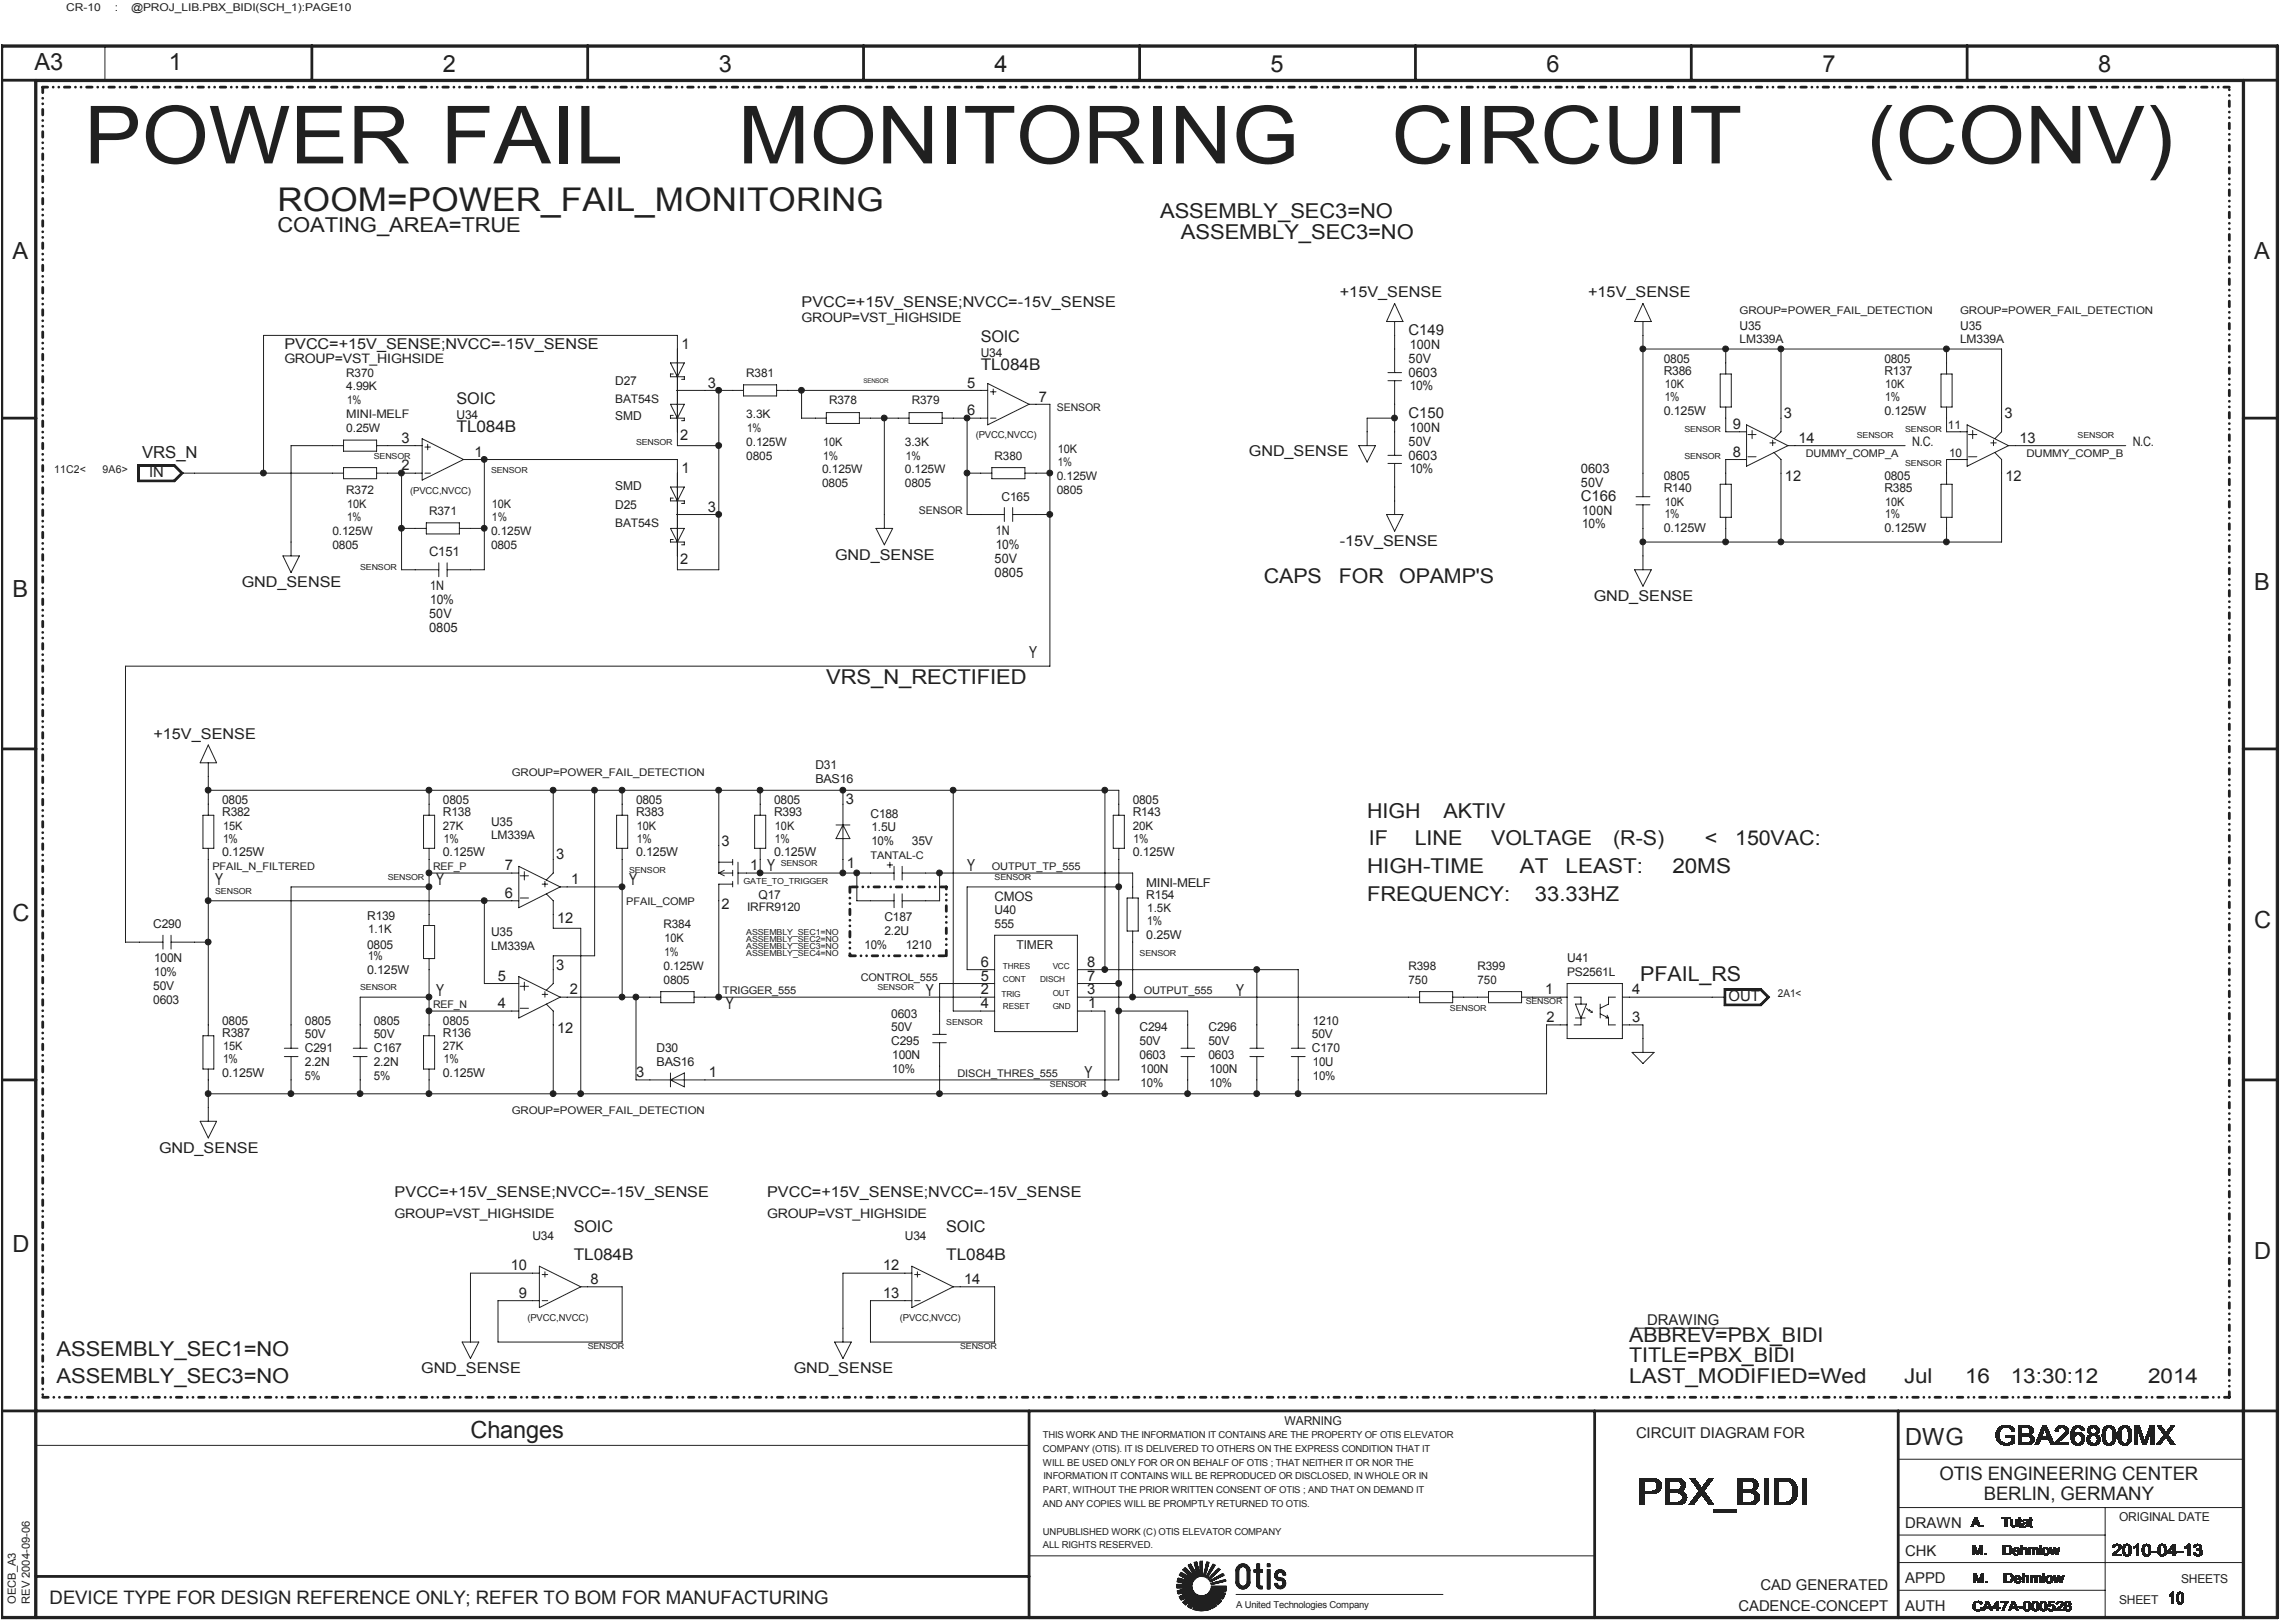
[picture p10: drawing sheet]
<svg xmlns="http://www.w3.org/2000/svg" width="297mm" height="210mm" viewBox="0 0 297 210" stroke-linecap="round" stroke-linejoin="round" font-family="sans-serif">
<defs><g id="words">
<g font-size="10.4" fill="#231f20">
<text x="10.9" y="21.1">POWER FAIL</text>
<text x="95.4" y="21.1">MONITORING</text>
<text x="180" y="21.1">CIRCUIT</text>
<text x="241.5" y="21.1">(CONV)</text>
</g>
<text font-size="4.8" fill="#231f20" x="211.8" y="194.7">PBX_BIDI</text>
<text font-size="4.2" fill="#231f20" x="35.9" y="27.3">ROOM=POWER_FAIL_MONITORING</text>
<text font-size="3.5" fill="#231f20" x="258.1" y="187">GBA26800MX</text>
<g font-size="3.1" fill="#231f20">
<text x="4.5" y="9.1">A3</text>
<text x="21.9" y="9.1">1</text>
<text x="57.3" y="9.3">2</text>
<text x="93" y="9.3">3</text>
<text x="128.7" y="9.3">4</text>
<text x="164.4" y="9.3">5</text>
<text x="200.1" y="9.3">6</text>
<text x="235.8" y="9.3">7</text>
<text x="271.5" y="9.3">8</text>
<text x="1.6" y="33.5">A</text>
<text x="291.6" y="33.5">A</text>
<text x="1.6" y="77.3">B</text>
<text x="291.6" y="76.4">B</text>
<text x="1.6" y="119.2">C</text>
<text x="291.6" y="120.1">C</text>
<text x="1.6" y="162">D</text>
<text x="291.6" y="162.9">D</text>
<text x="60.9" y="186.1">Changes</text>
<text x="246.5" y="187">DWG</text>
</g>
<g font-size="2.7" fill="#231f20">
<text x="35.9" y="30">COATING_AREA=TRUE</text>
<text x="150.1" y="28.2">ASSEMBLY_SEC3=NO</text>
<text x="152.8" y="30.9">ASSEMBLY_SEC3=NO</text>
<text x="106.9" y="88.5">VRS_N_RECTIFIED</text>
<text x="176.9" y="105.8">HIGH</text>
<text x="186.7" y="105.8">AKTIV</text>
<text x="176.9" y="113">HIGH-TIME</text>
<text x="177.1" y="109.4">IF</text>
<text x="183" y="109.4">LINE</text>
<text x="192.9" y="109.4">VOLTAGE</text>
<text x="196.6" y="113">AT</text>
<text x="202.5" y="113">LEAST:</text>
<text x="208.7" y="109.4">(R-S)</text>
<text x="216.4" y="113">20MS</text>
<text x="220.5" y="109.4">&lt;</text>
<text x="224.5" y="109.4">150VAC:</text>
<text x="176.9" y="116.5">FREQUENCY:</text>
<text x="198.6" y="116.5">33.33HZ</text>
<text x="212.2" y="126.9">PFAIL_RS</text>
<text x="7.3" y="175.4">ASSEMBLY_SEC1=NO</text>
<text x="7.3" y="179">ASSEMBLY_SEC3=NO</text>
<text x="210.8" y="179">LAST_MODIFIED=Wed</text>
<text x="246.3" y="179">Jul</text>
<text x="254.2" y="179">16</text>
<text x="260.1" y="179">13:30:12</text>
<text x="277.9" y="179">2014</text>
</g>
<g font-size="2.6" fill="#231f20">
<text x="163.5" y="75.5">CAPS</text>
<text x="173.2" y="75.5">FOR</text>
<text x="181" y="75.5">OPAMP'S</text>
<text x="210.8" y="173.6">ABBREV=PBX_BIDI</text>
<text x="210.8" y="176.3">TITLE=PBX_BIDI</text>
</g>
<g font-size="2.4" fill="#231f20">
<text x="250.9" y="191.5">OTIS ENGINEERING CENTER</text>
<text x="256.6" y="194.2">BERLIN, GERMANY</text>
<text x="6.4" y="207.5">DEVICE TYPE FOR DESIGN REFERENCE ONLY; REFER TO BOM FOR MANUFACTURING</text>
</g>
<g font-size="2.2" fill="#231f20">
<text x="273.2" y="201.3">2010-04-13</text>
<text x="280.5" y="207.5">10</text>
</g>
<g font-size="2.1" fill="#231f20">
<text x="126.9" y="44.2">SOIC</text>
<text x="126.9" y="47.9">TL084B</text>
<text x="59.1" y="52.3">SOIC</text>
<text x="18.4" y="59.3">VRS_N</text>
<text x="59.1" y="55.9">TL084B</text>
<text x="133.1" y="85.1">Y</text>
<text x="125.1" y="112.8">Y</text>
<text x="27.8" y="114.6">Y</text>
<text x="56.4" y="114.6">Y</text>
<text x="81.4" y="114.6">Y</text>
<text x="56.4" y="128.8">Y</text>
<text x="93.9" y="130.6">Y</text>
<text x="119.8" y="128.8">Y</text>
<text x="159.9" y="128.8">Y</text>
<text x="140.3" y="139.5">Y</text>
<text x="74.2" y="159.4">SOIC</text>
<text x="122.4" y="159.4">SOIC</text>
<text x="74.2" y="163">TL084B</text>
<text x="122.4" y="163">TL084B</text>
</g>
<g font-size="1.9" fill="#231f20">
<text x="103.7" y="39.8">PVCC=+15V_SENSE;NVCC=-15V_SENSE</text>
<text x="173.3" y="38.5">+15V_SENSE</text>
<text x="205.5" y="38.5">+15V_SENSE</text>
<text x="36.8" y="45.1">PVCC=+15V_SENSE;NVCC=-15V_SENSE</text>
<text x="88.1" y="45.2">1</text>
<text x="182.2" y="43.4">C149</text>
<text x="91.6" y="50.2">3</text>
<text x="125.1" y="50.2">5</text>
<text x="125.1" y="53.8">6</text>
<text x="134.4" y="52">7</text>
<text x="52" y="57.3">3</text>
<text x="61.4" y="59.1">1</text>
<text x="88" y="57">2</text>
<text x="161.6" y="59">GND_SENSE</text>
<text x="182.2" y="54.1">C150</text>
<text x="224.2" y="55.5">9</text>
<text x="224.2" y="59.1">8</text>
<text x="230.8" y="54.1">3</text>
<text x="232.7" y="57.3">14</text>
<text x="259.3" y="54.1">3</text>
<text x="261.3" y="57.3">13</text>
<text x="19.3" y="61.7">IN</text>
<text x="52" y="60.9">2</text>
<text x="88.1" y="61.2">1</text>
<text x="204.5" y="64.8">C166</text>
<text x="230.9" y="62.3">12</text>
<text x="259.5" y="62.3">12</text>
<text x="91.6" y="66.2">3</text>
<text x="173.3" y="70.6">-15V_SENSE</text>
<text x="31.3" y="76">GND_SENSE</text>
<text x="88" y="73">2</text>
<text x="108" y="72.4">GND_SENSE</text>
<text x="206.2" y="77.8">GND_SENSE</text>
<text x="19.9" y="95.6">+15V_SENSE</text>
<text x="109.4" y="104.1">3</text>
<text x="65.3" y="112.6">7</text>
<text x="71.9" y="111.2">3</text>
<text x="93.4" y="109.4">3</text>
<text x="97.1" y="112.6">1 Y</text>
<text x="109.6" y="112.3">1</text>
<text x="65.3" y="116.2">6</text>
<text x="72.1" y="119.4">12</text>
<text x="73.9" y="114.4">1</text>
<text x="93.4" y="117.6">2</text>
<text x="71.9" y="125.5">3</text>
<text x="126.9" y="125.1">6</text>
<text x="140.6" y="125.1">8</text>
<text x="64.4" y="126.9">5</text>
<text x="64.4" y="130.5">4</text>
<text x="73.7" y="128.7">2</text>
<text x="126.9" y="128.7">2</text>
<text x="126.9" y="130.5">4</text>
<text x="126.9" y="126.9">5</text>
<text x="140.6" y="128.7">3</text>
<text x="140.6" y="126.9">7</text>
<text x="140.8" y="130.5">1</text>
<text x="199.9" y="128.7">1</text>
<text x="211.1" y="128.7">4</text>
<text x="223.6" y="129.6">OUT</text>
<text x="72.1" y="133.7">12</text>
<text x="200.1" y="132.3">2</text>
<text x="211.1" y="132.3">3</text>
<text x="82.3" y="139.4">3</text>
<text x="91.7" y="139.4">1</text>
<text x="20.6" y="149.1">GND_SENSE</text>
<text x="51.1" y="154.9">PVCC=+15V_SENSE;NVCC=-15V_SENSE</text>
<text x="99.2" y="154.9">PVCC=+15V_SENSE;NVCC=-15V_SENSE</text>
<text x="66.1" y="164.4">10</text>
<text x="67.1" y="168">9</text>
<text x="76.4" y="166.2">8</text>
<text x="114.3" y="164.4">12</text>
<text x="114.3" y="168">13</text>
<text x="124.7" y="166.2">14</text>
<text x="213.1" y="171.5">DRAWING</text>
<text x="54.5" y="177.7">GND_SENSE</text>
<text x="102.7" y="177.7">GND_SENSE</text>
<text x="211.7" y="186.1">CIRCUIT DIAGRAM FOR</text>
<text x="246.5" y="197.7">DRAWN</text>
<text x="246.5" y="201.3">CHK</text>
<text x="224.9" y="208.4">CADENCE-CONCEPT</text>
<text x="227.7" y="205.8">CAD GENERATED</text>
<text x="246.5" y="208.4">AUTH</text>
<text x="246.5" y="204.9">APPD</text>
</g>
<g font-size="1.8" fill="#231f20">
<text x="255.1" y="197.7">A.</text>
<text x="259" y="197.7">Tutat</text>
<text x="255.1" y="201.3">M.</text>
<text x="259.1" y="201.3">Dehmlow</text>
<text x="255.2" y="208.4">CA47A-000528</text>
<text x="255.2" y="204.8">M.</text>
<text x="259.2" y="204.8">Dehmlow</text>
</g>
<g font-size="1.7" fill="#231f20">
<text x="103.7" y="41.6">GROUP=VST_HIGHSIDE</text>
<text x="36.8" y="47">GROUP=VST_HIGHSIDE</text>
<text x="182.2" y="47">50V</text>
<text x="182.4" y="45.2">100N</text>
<text x="182.2" y="48.8">0603</text>
<text x="182.4" y="50.5">10%</text>
<text x="182.2" y="59.5">0603</text>
<text x="182.2" y="57.7">50V</text>
<text x="182.4" y="55.9">100N</text>
<text x="247.4" y="57.7">N.C.</text>
<text x="275.9" y="57.7">N.C.</text>
<text x="182.4" y="61.2">10%</text>
<text x="204.5" y="63">50V</text>
<text x="204.5" y="61.2">0603</text>
<text x="55.5" y="71.9">C151</text>
<text x="128.8" y="71">10%</text>
<text x="128.8" y="69.3">1N</text>
<text x="204.7" y="68.4">10%</text>
<text x="204.7" y="66.6">100N</text>
<text x="55.7" y="76.4">1N</text>
<text x="128.7" y="72.8">50V</text>
<text x="128.7" y="74.6">0805</text>
<text x="55.5" y="80">50V</text>
<text x="55.5" y="81.8">0805</text>
<text x="55.7" y="78.2">10%</text>
<text x="128.7" y="116.6">CMOS</text>
<text x="51.1" y="157.6">GROUP=VST_HIGHSIDE</text>
<text x="99.2" y="157.6">GROUP=VST_HIGHSIDE</text>
</g>
<g font-size="1.6" fill="#231f20">
<text x="126.9" y="46.2">U34</text>
<text x="215.2" y="46.9">0805</text>
<text x="225.1" y="42.7">U35</text>
<text x="243.8" y="46.9">0805</text>
<text x="253.6" y="42.7">U35</text>
<text x="79.6" y="49.8">D27</text>
<text x="215.2" y="48.5">R386</text>
<text x="215.2" y="53.7">0.125W</text>
<text x="215.4" y="51.9">1%</text>
<text x="243.8" y="48.5">R137</text>
<text x="243.8" y="53.7">0.125W</text>
<text x="243.9" y="51.9">1%</text>
<text x="59.1" y="54.2">U34</text>
<text x="79.6" y="54.4">SMD</text>
<text x="79.6" y="65.8">D25</text>
<text x="79.6" y="63.4">SMD</text>
<text x="129.6" y="64.8">C165</text>
<text x="215.2" y="63.7">R140</text>
<text x="215.2" y="62.1">0805</text>
<text x="243.8" y="63.7">R385</text>
<text x="243.8" y="62.1">0805</text>
<text x="215.2" y="68.9">0.125W</text>
<text x="215.4" y="67.1">1%</text>
<text x="243.8" y="68.9">0.125W</text>
<text x="243.9" y="67.1">1%</text>
<text x="105.5" y="99.6">D31</text>
<text x="105.5" y="101.4">BAS16</text>
<text x="28.7" y="104">0805</text>
<text x="28.7" y="105.7">R382</text>
<text x="57.3" y="104">0805</text>
<text x="57.3" y="105.7">R138</text>
<text x="63.5" y="106.9">U35</text>
<text x="82.3" y="105.7">R383</text>
<text x="82.3" y="104">0805</text>
<text x="100.1" y="105.7">R393</text>
<text x="100.1" y="104">0805</text>
<text x="112.6" y="105.8">C188</text>
<text x="112.7" y="107.6">1.5U</text>
<text x="146.5" y="105.7">R143</text>
<text x="146.5" y="104">0805</text>
<text x="28.7" y="110.8">0.125W</text>
<text x="28.9" y="109">1%</text>
<text x="57.3" y="110.8">0.125W</text>
<text x="57.4" y="109">1%</text>
<text x="82.3" y="110.8">0.125W</text>
<text x="82.4" y="109">1%</text>
<text x="100.1" y="110.8">0.125W</text>
<text x="100.3" y="109">1%</text>
<text x="112.7" y="109.4">10%</text>
<text x="118" y="109.4">35V</text>
<text x="146.5" y="110.8">0.125W</text>
<text x="146.7" y="109">1%</text>
<text x="47.5" y="119">R139</text>
<text x="98.1" y="116.4">Q17</text>
<text x="114.4" y="119.2">C187</text>
<text x="128.7" y="118.3">U40</text>
<text x="148.3" y="116.4">R154</text>
<text x="148.3" y="114.7">MINI-MELF</text>
<text x="148.4" y="119.7">1%</text>
<text x="19.8" y="120.1">C290</text>
<text x="19.9" y="124.6">100N</text>
<text x="47.5" y="126">0.125W</text>
<text x="47.5" y="122.8">0805</text>
<text x="47.6" y="124.2">1%</text>
<text x="63.5" y="121.2">U35</text>
<text x="111.8" y="122.8">10%</text>
<text x="114.4" y="121">2.2U</text>
<text x="117.2" y="122.8">1210</text>
<text x="128.7" y="120.1">555</text>
<text x="131.5" y="122.8">TIMER</text>
<text x="148.3" y="121.5">0.25W</text>
<text x="202.7" y="124.6">U41</text>
<text x="19.8" y="129.9">0603</text>
<text x="19.8" y="128.1">50V</text>
<text x="19.9" y="126.4">10%</text>
<text x="115.3" y="131.7">0603</text>
<text x="28.7" y="132.6">0805</text>
<text x="28.7" y="134.2">R387</text>
<text x="28.9" y="137.6">1%</text>
<text x="39.4" y="138">2.2N</text>
<text x="39.4" y="134.4">50V</text>
<text x="39.4" y="132.6">0805</text>
<text x="39.4" y="136.2">C291</text>
<text x="48.4" y="136.2">C167</text>
<text x="48.4" y="138">2.2N</text>
<text x="48.4" y="134.4">50V</text>
<text x="48.4" y="132.6">0805</text>
<text x="57.3" y="132.6">0805</text>
<text x="57.3" y="134.2">R136</text>
<text x="57.4" y="137.6">1%</text>
<text x="84.9" y="136.2">D30</text>
<text x="84.9" y="138">BAS16</text>
<text x="115.3" y="133.5">50V</text>
<text x="115.3" y="135.3">C295</text>
<text x="115.4" y="137.1">100N</text>
<text x="147.4" y="133.5">C294</text>
<text x="147.4" y="137.1">0603</text>
<text x="147.4" y="135.3">50V</text>
<text x="156.3" y="133.5">C296</text>
<text x="156.3" y="137.1">0603</text>
<text x="156.3" y="135.3">50V</text>
<text x="169.7" y="136.2">C170</text>
<text x="169.7" y="134.4">50V</text>
<text x="169.8" y="138">10U</text>
<text x="169.8" y="132.6">1210</text>
<text x="28.7" y="139.4">0.125W</text>
<text x="39.4" y="139.7">5%</text>
<text x="48.4" y="139.7">5%</text>
<text x="57.3" y="139.4">0.125W</text>
<text x="115.4" y="138.8">10%</text>
<text x="147.6" y="140.6">10%</text>
<text x="147.6" y="138.8">100N</text>
<text x="156.5" y="140.6">10%</text>
<text x="156.5" y="138.8">100N</text>
<text x="169.8" y="139.7">10%</text>
<text x="68.9" y="160.4">U34</text>
<text x="117.1" y="160.4">U34</text>
<text x="166.2" y="184.4">WARNING</text>
<text x="274.1" y="196.8">ORIGINAL DATE</text>
<text x="274.1" y="207.5">SHEET</text>
<text x="282.2" y="204.9">SHEETS</text>
</g>
<g font-size="1.5" fill="#231f20">
<text x="225.1" y="44.4">LM339A</text>
<text x="253.6" y="44.4">LM339A</text>
<text x="44.8" y="48.8">R370</text>
<text x="44.8" y="50.5">4.99K</text>
<text x="44.9" y="52.3">1%</text>
<text x="79.6" y="52.2">BAT54S</text>
<text x="96.6" y="48.8">R381</text>
<text x="107.3" y="52.3">R378</text>
<text x="118" y="52.3">R379</text>
<text x="215.4" y="50.3">10K</text>
<text x="243.9" y="50.3">10K</text>
<text x="44.8" y="54.1">MINI-MELF</text>
<text x="44.8" y="55.9">0.25W</text>
<text x="96.6" y="57.7">0.125W</text>
<text x="96.6" y="54.1">3.3K</text>
<text x="96.6" y="59.5">0805</text>
<text x="96.7" y="55.9">1%</text>
<text x="106.5" y="57.7">10K</text>
<text x="106.5" y="59.5">1%</text>
<text x="117.1" y="57.7">3.3K</text>
<text x="117.2" y="59.5">1%</text>
<text x="128.7" y="59.5">R380</text>
<text x="136.8" y="58.6">10K</text>
<text x="252" y="55.5">11</text>
<text x="252.2" y="59.1">10</text>
<text x="44.8" y="63.9">R372</text>
<text x="44.9" y="65.7">10K</text>
<text x="63.6" y="65.7">10K</text>
<text x="106.4" y="63">0805</text>
<text x="106.4" y="61.2">0.125W</text>
<text x="117.1" y="61.2">0.125W</text>
<text x="117.1" y="63">0805</text>
<text x="136.7" y="63.9">0805</text>
<text x="136.7" y="62.1">0.125W</text>
<text x="136.8" y="60.3">1%</text>
<text x="215.4" y="65.4">10K</text>
<text x="243.9" y="65.4">10K</text>
<text x="43" y="71">0805</text>
<text x="43" y="69.3">0.125W</text>
<text x="44.9" y="67.5">1%</text>
<text x="55.5" y="66.6">R371</text>
<text x="63.5" y="71">0805</text>
<text x="63.5" y="69.3">0.125W</text>
<text x="63.6" y="67.5">1%</text>
<text x="79.6" y="68.3">BAT54S</text>
<text x="28.9" y="107.4">15K</text>
<text x="57.3" y="107.4">27K</text>
<text x="82.4" y="107.4">10K</text>
<text x="100.3" y="107.4">10K</text>
<text x="146.5" y="107.4">20K</text>
<text x="63.5" y="108.6">LM339A</text>
<text x="96.6" y="117.9">IRFR9120</text>
<text x="148.4" y="118.1">1.5K</text>
<text x="47.6" y="120.7">1.1K</text>
<text x="63.5" y="122.9">LM339A</text>
<text x="85.8" y="120.1">R384</text>
<text x="85.8" y="125.5">0.125W</text>
<text x="86" y="123.7">1%</text>
<text x="86" y="121.9">10K</text>
<text x="182.2" y="125.5">R398</text>
<text x="191.1" y="125.5">R399</text>
<text x="85.8" y="127.3">0805</text>
<text x="182.2" y="127.3">750</text>
<text x="191.1" y="127.3">750</text>
<text x="202.7" y="126.3">PS2561L</text>
<text x="28.9" y="135.9">15K</text>
<text x="57.3" y="135.9">27K</text>
</g>
<g font-size="1.4" fill="#231f20">
<text x="8.6" y="1.5">CR-10</text>
<text x="14.9" y="1.5">:</text>
<text x="17" y="1.5">@PROJ_LIB.PBX_BIDI(SCH_1):PAGE10</text>
<text x="225.1" y="40.7">GROUP=POWER_FAIL_DETECTION</text>
<text x="253.6" y="40.7">GROUP=POWER_FAIL_DETECTION</text>
<text x="136.7" y="53.2">SENSOR</text>
<text x="233.6" y="59.1">DUMMY_COMP_A</text>
<text x="262.2" y="59.1">DUMMY_COMP_B</text>
<text x="7" y="61.2">11C2&lt;</text>
<text x="13.3" y="61.2">9A6&gt;</text>
<text x="118.9" y="66.6">SENSOR</text>
<text x="66.2" y="100.5">GROUP=POWER_FAIL_DETECTION</text>
<text x="27.5" y="112.6">PFAIL_N_FILTERED</text>
<text x="56.1" y="112.6">REF_P</text>
<text x="112.6" y="111.2">TANTAL-C</text>
<text x="128.3" y="112.6">OUTPUT_TP_555</text>
<text x="81" y="117.1">PFAIL_COMP</text>
<text x="56.1" y="130.4">REF_N</text>
<text x="93.5" y="128.7">TRIGGER_555</text>
<text x="111.4" y="126.9">CONTROL_555</text>
<text x="148" y="128.7">OUTPUT_555</text>
<text x="230" y="129">2A1&lt;</text>
<text x="123.9" y="139.4">DISCH_THRES_555</text>
<text x="66.2" y="144.2">GROUP=POWER_FAIL_DETECTION</text>
<text x="2.1" y="207.6" transform="rotate(-90 2.1 207.6)">OECB_A3</text>
<text x="3.9" y="207.6" transform="rotate(-90 3.9 207.6)">REV 2004-09-06</text>
</g>
<g font-size="1.2" fill="#231f20">
<text x="126.2" y="56.7">(PVCC,NVCC)</text>
<text x="53.1" y="63.9">(PVCC,NVCC)</text>
<text x="68.2" y="170.9">(PVCC,NVCC)</text>
<text x="116.4" y="170.9">(PVCC,NVCC)</text>
<text x="134.9" y="187.9">COMPANY (OTIS). IT IS DELIVERED TO OTHERS ON THE EXPRESS CONDITION THAT IT</text>
<text x="134.9" y="189.7">WILL BE USED ONLY FOR OR ON BEHALF OF OTIS ; THAT NEITHER IT OR NOR THE</text>
<text x="134.9" y="186.1">THIS WORK AND THE INFORMATION IT CONTAINS ARE THE PROPERTY OF OTIS ELEVATOR</text>
<text x="135" y="191.4">INFORMATION IT CONTAINS WILL BE REPRODUCED OR DISCLOSED, IN WHOLE OR IN</text>
<text x="134.9" y="195">AND ANY COPIES WILL BE PROMPTLY RETURNED TO OTIS.</text>
<text x="134.9" y="193.2">PART, WITHOUT THE PRIOR WRITTEN CONSENT OF OTIS ; AND THAT ON DEMAND IT</text>
<text x="134.9" y="200.4">ALL RIGHTS RESERVED.</text>
<text x="134.9" y="198.6">UNPUBLISHED WORK (C) OTIS ELEVATOR COMPANY</text>
<text x="159.9" y="208">A United Technologies Company</text>
</g>
<g font-size="1.1" fill="#231f20">
<text x="48.4" y="59.4">SENSOR</text>
<text x="82.3" y="57.6">SENSOR</text>
<text x="217.9" y="59.4">SENSOR</text>
<text x="217.9" y="55.8">SENSOR</text>
<text x="240.2" y="56.7">SENSOR</text>
<text x="246.5" y="55.8">SENSOR</text>
<text x="268.8" y="56.7">SENSOR</text>
<text x="63.5" y="61.2">SENSOR</text>
<text x="246.5" y="60.3">SENSOR</text>
<text x="46.6" y="73.7">SENSOR</text>
<text x="50.2" y="113.8">SENSOR</text>
<text x="81.4" y="113">SENSOR</text>
<text x="101" y="112.1">SENSOR</text>
<text x="128.7" y="113.8">SENSOR</text>
<text x="27.8" y="115.6">SENSOR</text>
<text x="96.2" y="114.4">GATE_TO_TRIGGER</text>
<text x="96.6" y="123.7">ASSEMBLY_SEC4=NO</text>
<text x="96.6" y="122.8">ASSEMBLY_SEC3=NO</text>
<text x="96.6" y="121">ASSEMBLY_SEC1=NO</text>
<text x="96.6" y="121.9">ASSEMBLY_SEC2=NO</text>
<text x="129.8" y="125.5">THRES</text>
<text x="136.2" y="125.5">VCC</text>
<text x="147.4" y="123.7">SENSOR</text>
<text x="46.6" y="128.1">SENSOR</text>
<text x="113.5" y="128.1">SENSOR</text>
<text x="129.6" y="129">TRIG</text>
<text x="129.8" y="127.1">CONT</text>
<text x="129.8" y="130.6">RESET</text>
<text x="134.6" y="127.1">DISCH</text>
<text x="136.2" y="130.6">GND</text>
<text x="136.2" y="128.8">OUT</text>
<text x="187.6" y="130.8">SENSOR</text>
<text x="197.4" y="129.9">SENSOR</text>
<text x="122.4" y="132.6">SENSOR</text>
<text x="135.8" y="140.6">SENSOR</text>
<text x="76" y="174.5">SENSOR</text>
<text x="124.2" y="174.5">SENSOR</text>
</g>
<text font-size=".8" fill="#231f20" x="111.7" y="49.6">SENSOR</text>
</g></defs>
<g fill="none" stroke="#231f20" stroke-width=".36">
<path d="M.2 5.9h294.5v203.5h-294.5zM.2 10.4h294.5M4.7 10.4v199M40.3 5.9v4.5M76 5.9v4.5M111.7 5.9v4.5M147.4 5.9v4.5M183.1 5.9v4.5M218.8 5.9v4.5M254.5 5.9v4.5M290.2 10.4v199M.2 54.1h4.5"/>
<path d="M290.2 54.1h4.5M.2 96.9h4.5M290.2 96.9h4.5M.2 139.8h4.5M290.2 139.8h4.5M.2 182.6h294.5M133.1 182.6v26.8M206.3 182.6v26.8M245.6 182.6v26.8M4.7 204h128.4"/>
</g>
<path d="M5.5 11.3v169.5M288.4 11.3h-282.9M110 114.8v8.9M122.4 114.8h-12.4M110 123.7h12.4M122.4 123.7v-8.9M5.5 180.8h282.9M288.4 180.8v-169.5" fill="none" stroke="#231f20" stroke-width=".36" stroke-dasharray=".7 .7 0 .7 0 .7"/>
<g fill="none" stroke="#231f20" stroke-width=".13">
<path d="M.4 6.1h294.1v203.1h-294.1zM13.6 5.9v4.5M180.4 39.3l1.1 2.3h-2.1zM212.6 39.3l1 2.3h-2.1zM44.4 57h4.3v1.4h-4.3zM44.4 57.7h-6.7v14.2M48.7 57.7h5.9M54.6 56.8l5.4 2.7-5.4 2.6zM55 57.9h.7M55.3 57.5v.7M62.7 59.5v14.2h-4.9M86.7 52.3h1.8l-.9 1.8z"/>
<path d="M86.7 47h1.8l-.9 1.8zM87.1 53.8h-.4v.3h1.8v.3h-.3M87.1 48.4h-.4v.4h1.8v.3h-.3M87.6 50.5h8.6M87.7 50.5l-.1 .1M93 57.7h-5.4v-14.3h-53.5v17.8M93 50.5v23.2h-5.4v-14.2h-27.6M96.2 49.8h4.3v1.4h-4.3zM100.5 50.5h27.3M103.7 50.5v3.6h3.2M106.9 53.4h4.3v1.4h-4.3zM111.2 54.1h6.4"/>
<path d="M114.4 54.1v14.3M117.6 53.4h4.3v1.4h-4.3zM121.9 54.1h5.9M125.1 54.1v12.5h4.8M127.8 49.6l5.3 2.7-5.3 2.7zM128.1 54.1h.8M128.1 50.7h.8M128.5 50.3v.8M133.1 52.3h2.7v33.9h-119.6v35.7h4.9M175.8 57.7h2.1l-1 2.1zM179.6 60h1.7M179.6 58.9h1.7"/>
<path d="M179.6 49.3h1.7M179.6 48.2h1.7M180.4 54.1h-3.5v3.6M180.4 41.6v6.6M180.4 49.3v9.6M180.4 60v6.6M212.6 41.6v22.7M212.6 45.2h46.3v10.7l-.8 .9M222.5 48.4h1.5v4.3h-1.5zM223.3 45.2v3.2M223.3 52.7v3.2h2.7M226 59.5h-2.7v3.2"/>
<path d="M226 55l5.3 2.7-5.3 2.6zM226.1 56.2h1.1M226.1 59.1h1.1M226.7 55.7v1.1M229 57.3h.7M229.3 57v.7M229.5 58.6l.9 .9v10.6M230.4 45.2v10.7l-.9 .9M231.3 57.7h15.2M251.1 48.4h1.4v4.3h-1.4zM251.8 52.7v3.2h2.7M251.8 45.2v3.2"/>
<path d="M254.5 59.5h-2.7v3.2M254.5 55l5.3 2.7-5.3 2.6zM254.7 56.2h1M254.7 59.1h1M255.2 55.7v1.1M257.5 57.3h.8M257.9 57v.7M258.1 58.6l.8 .9v10.6h-46.3M259.8 57.7h15.2M17.8 60.1h4.8l1.1 1.1-1.1 1.1h-4.8zM17.9 60.2h4.7l1 1-1 1.1h-4.7zM18 60.3h4.5l1 .9-1 1h-4.5z"/>
<path d="M18 60.3h4.5l.9 .9-.9 .9h-4.5zM23.4 61.2h21M36.6 71.9h2.1l-1 2.2zM44.4 60.5h4.3v1.4h-4.3zM48.7 61.2h5.9M52 68.4h3.2M52 61.2v12.5h4.8M55 61.2h.7M55.2 67.7h4.2v1.4h-4.2zM56.8 72.8v1.8M57.8 72.8v1.8M59.4 68.4h3.3"/>
<path d="M86.7 68.4h1.8l-.9 1.7zM86.7 63h1.8l-.9 1.8zM87.1 64.5h-.4v.3h1.8v.4h-.3M87.1 69.8h-.4v.3h1.8v.4h-.3M87.6 66.6h5.4M87.7 66.6h-.1M113.3 68.4h2.2l-1.1 2.1zM125.1 61.2h3.2M128.3 60.5h4.3v1.4h-4.3zM129.9 65.7v1.8M131 66.6h4.8M131 65.7v1.8"/>
<path d="M132.6 61.2h3.2M179.4 66.6h2.1l-1.1 2.1zM211.5 73.7h2.1l-1 2.2zM211.7 65.3h1.8M211.7 64.3h1.8M212.6 65.3v8.4M222.5 62.7h1.5v4.2h-1.5zM223.3 66.9v3.2M251.1 62.7h1.4v4.2h-1.4zM251.8 66.9v3.2M26.9 98.7v6.8M26.9 96.4l1.1 2.3h-2.1z"/>
<path d="M26.3 105.5h1.4v4.3h-1.4zM26.9 116.6h40.2M26.9 109.8v24.2M26.9 102.3h117.8v3.2M54.8 105.5h1.4v4.3h-1.4zM54.8 119.8h1.4v4.2h-1.4zM55.5 102.3v3.2M55.5 109.8v10M55.5 113h11.6M55.5 114.8h-17.8v20.9M62.7 116.6v10.7h4.4M67.1 112.1l5.4 2.7-5.4 2.7z"/>
<path d="M67.3 116.2h1.1M67.3 113.3h1.1M67.8 112.8v1.1M70.1 114.4h.8M70.5 114.1v.7M70.7 115.7l.9 .9v3.5h3.5v21.4M71.6 102.3v10.7l-.9 .9M72.5 114.8h8M76.9 102.3v21.4h-5.3v3.6l-.9 .8M79.8 105.5h1.4v4.3h-1.4zM80.5 102.3v3.2M80.5 109.8v19.2"/>
<path d="M93 113h1.8M93 102.3v10.7M93 111.6h1.8M93 113l.7 .3M93.7 112.6l-.7 .4M94.8 114.4h-1.8v14.6M94.8 111.2v.7M94.8 112.6v.7M94.8 114.1v.7M95.5 113h20.2M95.5 111.6v2.8M97.6 105.5h1.5v4.3h-1.5z"/>
<path d="M98.3 102.3v3.2M98.3 109.8v3.2M108.2 106.8h1.8M109.1 106.8l.9 1.7h-1.8zM109.1 102.3v10.7M110.9 113v3.6h4.8M114.8 111.9h.7M115.1 111.6v.7M115.7 112.1v1.8M115.7 115.7v1.8M116.7 112.1v1.8M116.7 115.7v1.8"/>
<path d="M116.7 113h29.8v3.2M121.6 113v3.6h-4.9M123.3 102.3v28.5h5.4M142.9 102.3v23.2M144 105.5h1.5v4.3h-1.5zM144.7 109.8v30h-62.4v-10.8M144.7 114.8h-19.6v10.7h3.6M145.8 116.2h1.5v4.3h-1.5zM21.1 121v1.8M22.1 121.9h4.8M22.1 121v1.8M26.3 134h1.4v4.3h-1.4z"/>
<path d="M26.9 138.3v6.8M36.8 136.7h1.8M36.8 135.7h1.8M37.7 136.7v4.8M45.7 136.7h1.8M45.7 135.7h1.8M46.6 136.7v4.8M54.8 134h1.4v4.3h-1.4zM55.5 129h-8.9v6.7M55.5 124v10M55.5 138.3v3.2M55.5 130.8h11.6"/>
<path d="M67.1 126.4l5.4 2.6-5.4 2.7zM67.3 127.6h1.1M67.3 130.5h1.1M67.8 127.1v1M70.1 128.7h.8M70.5 128.3v.7M70.7 129.9l.9 .9v10.7M72.5 129h13M85.5 128.3h4.3v1.5h-4.3zM86.7 139.8l1.8-.9v1.8zM86.7 138.9v1.8M89.8 129h38.9"/>
<path d="M120.7 134.9h1.7M120.7 133.9h1.7M121.6 134.9v6.6M128.7 127.3h-7.1v6.6M128.7 121h10.7v12.5h-10.7zM139.4 127.3h5.3M139.4 129h44.3M139.4 125.5h28.6v10.2M139.4 130.8h3.5v10.7M144.7 130.8h9v4.9M146.5 120.5v8.5M152.8 136.7h1.8"/>
<path d="M152.8 135.7h1.8M153.7 136.7v4.8M161.7 136.7h1.8M161.7 135.7h1.8M162.6 125.5v10.2M162.6 136.7v4.8M167.1 136.7h1.8M167.1 135.7h1.8M168 136.7v4.8M183.7 128.3h4.2v1.5h-4.2zM187.9 129h4.7M192.6 128.3h4.2v1.5h-4.2z"/>
<path d="M196.8 129h5.9M202.7 127.3h7.2v7.1h-7.2zM202.7 132.6h-2.6v8.9h-173.2M203.6 129h.9v.9M203.8 131.7h1.3M203.8 129.9h1.5l-.8 1.8zM204.5 131.7v.9h-.9M205.3 130.5l.3 .3v-.1l.4 .3M205.8 131h.2M206 130.8v.2M207 129.9v1.8M207 131.2l1.1 .5"/>
<path d="M207.7 131.7h.4M207.9 131.4l.2 .3M208.1 131.7v.9h.9M209 129h-.9v.9l-1.1 .6M209.9 129h13.4M209.9 132.6h2.7v3.6M211.1 136.2h2.9l-1.4 1.4zM223.1 127.9h4.7l1.1 1.1-1.1 1.2h-4.7zM223.1 128h4.7l1 1-1 1.1h-4.7zM223.2 128.1h4.6l.9 .9-.9 1h-4.6zM223.3 128.1h4.4l.9 .9-.9 .9h-4.4zM25.9 145.1h2.1l-1.1 2.2z"/>
<path d="M59.8 173.7h2.1l-1 2.1zM69.8 163.9l5.3 2.6-5.3 2.7zM69.8 164.8h-8.9v8.9M70.1 168.3h.8M70.1 164.9h.8M70.5 164.6v.7M75.1 166.5h5.4v7.2h-16.1v-5.4h5.4M108 173.7h2.1l-1 2.1zM118 164.8h-8.9v8.9M118 163.9l5.3 2.6-5.3 2.7zM118.3 168.3h.7M118.3 164.9h.7"/>
<path d="M118.7 164.6v.7M123.3 166.5h5.4v7.2h-16.1v-5.4h5.4M211.7 171.9h12.5M4.7 187h128.4M245.6 195.1h44.6M245.6 188.8h44.6M245.6 198.7h26.7M272.3 195.1v14.3M4.5 209.4v-198.8h285.9v198.8M133.1 201.3h73.2M152.2 205.5h2M152.2 205.1h2"/>
<path d="M152.2 205h2.1M152.2 205.5h2.1M152.2 205.2h2M152.2 205.3h2M152.2 205.4h2M152.3 204.7h2M152.3 204.6h2.1M152.3 204.6h1.5M152.3 204.5h1.4M152.3 206h2.1M152.3 205.9h2.1M152.3 204.4h.9"/>
<path d="M152.3 204.5h1.1M152.3 206h2.2M152.3 206.1h1.1M152.3 204.5h1.2M152.3 206.1h.9M152.4 204.4h.6M152.4 204.3h.3M152.4 206.2h.3M152.4 206.2h.7M152.4 204.3h.4M152.4 206.2h.5M152.4 204.2h.1"/>
<path d="M152.4 206.2h.2M152.4 206.3l1.3-.3-1.2 .6h1.1M152.4 205.8h1.9M152.5 204.7h1.8M152.5 203.8l1.5 .8-1.6-.4M152.6 203.8h.8M152.6 206.7h.8M152.6 205.8h1.7M152.6 206.7h.9M152.6 203.7h.6M152.6 203.8h.7M152.6 206.8h.7"/>
<path d="M152.6 206.8h.8M152.6 204.8h1.7M152.6 206.6h1M152.7 203.7h.5M152.7 203.6h.4M152.7 203.9h.8M152.7 206.9h.5M152.7 206.9h.4M152.7 203.6h.3M152.7 206.6h1M152.7 205.8h1.6M152.7 203.6h.2"/>
<path d="M152.7 207h.3M152.7 206.5h5.7M152.8 203.5h.1M152.8 203.9h.8M152.8 207h.1M152.8 207.1h.1M152.8 206.5h5.6M152.8 207.1l1-.6-.8 .9h.7M152.8 204.8h1.5M152.8 204h.9M152.8 205.7h1.5M152.9 206.5h2.3"/>
<path d="M152.9 204h.9M153 204.8h1.3M153 206.4h2M153 205.7h1.3M153 204.1h.8M153.1 203.1h.5M153.1 207.4h.6M153.1 203.2h.6M153.1 207.3h.7M153.1 206.4h1.8M153.1 204.1h.8M153.1 203.2l.6 .1"/>
<path d="M153.1 203h.4M153.1 206.3h1.7M153.1 204.9h1.2M153.1 207.3h.8M153.1 207.5h.5M153.1 205.7h1.2M153.2 203h.3M153.2 204.2h.8M153.2 203.3h.6M153.2 207.2h.7M153.2 207.5h.4M153.2 203h.2"/>
<path d="M153.2 207.2h.8M153.2 206.3h1.5M153.2 202.9h.2M153.2 204.2h.9M153.2 207.6h.3M153.2 207.1h.8M153.3 205.6h1M153.3 204.2h.8M153.3 202.9h.1M153.3 207.6h.2M153.3 206.2h1.4M153.3 203.4h.5"/>
<path d="M153.3 207.1h4.6M153.3 207.1h.7M153.3 203.4h.6M153.3 207.7h.1M153.3 204.9h1M153.4 203.4h.5M153.4 207.7h.1M153.4 204.2h1.3M153.4 207h4.4M153.4 203.5h.6M153.4 204.3h1.3M153.4 207.7l.7-.6-.5 .8"/>
<path d="M153.4 206.2h1.2M153.4 206.9h4.4M153.4 203.6h.6M153.4 206.9h4.3M153.4 204.3h1.2M153.5 203.6h.6M153.5 206.9h4.2M153.5 204.9h.8M153.5 205.5h.8M153.5 203.6h.7M153.5 204.4h1.1M153.5 206.8h4.2"/>
<path d="M153.5 206.1h1M153.6 203.7h.6M153.6 204.4h1M153.6 206.1h.9M153.6 206.8h4M153.6 203.7h.7M153.6 203.1h-.6l1.3 1.2-1.5-.8M153.6 206.7h4.7M153.6 205h.7M153.7 203.8h.6M153.7 205.5l-1.4 .4h2M153.7 207.9h.6"/>
<path d="M153.7 206.7h4.7M153.7 204.5h.8M153.7 202.5l.9 1.6-1.3-1.2M153.7 206.6h4.7M153.7 207.8h.6M153.7 202.5h.4M153.7 207.7h.7M153.7 208h.5M153.7 207.7h.6M153.7 202.6h.4M153.7 202.6h.5M153.8 203.9h.6"/>
<path d="M153.8 207.7h.6M153.8 202.7h.4M153.8 204.5h.7M153.8 202.5h.3M153.8 207.6h.7M153.8 202.7h.5M153.8 207.5h3.4M153.8 208h.3M153.8 202.8h.5M153.8 204.5h.6M153.8 207.5h.7M153.9 203.9h.6"/>
<path d="M153.9 202.9h.4M153.9 204.6h.5M153.9 207.4h3.2M153.9 207.5h.6M153.9 202.5h.2M153.9 208.1h.2M153.9 204h2M154 203h.3M154 202.9h.3M154 204h1.9M154 207.4h3.1M154 207.3h3.1"/>
<path d="M154 202.4h.1M154 203h.4M154 208.1h.1M154 207.3h3M154 203.1h.5M154 203.1h.4M154 204.1h1M154 207.2h4M154.1 204.1h.8M154.1 208.2l.5-.8-.3 .9M154.1 203.1h.4M154.1 207.1h3.9"/>
<path d="M154.1 204.2h.8M154.1 203.2h.4M154.1 203.2l.4 .1M154.1 204.2h.7M154.1 203.3h.5M154.2 204.2h.5M154.2 203.4h.4M154.2 203.3h.4M154.3 203.4h.3M154.3 203.5h.3M154.3 203.6h.4M154.3 203.5h.4"/>
<path d="M154.3 204.7h-2l1.5 .3M154.3 208.3h.6M154.4 208.2h.5M154.4 203.7h.4M154.4 208.3h.5M154.4 203.8h.4M154.4 208.1h.6M154.4 208h.6M154.5 203.8h.4M154.5 207.9h.5M154.5 203.9h1.1M154.5 207.8h.6"/>
<path d="M154.5 207.9h.6M154.5 207.7h.6M154.5 208.3h.4M154.5 207.7h1.9M154.5 207.7h2.8M154.5 202.2h.4M154.5 202.3h.4M154.6 202.5h.3M154.6 202.4h.3M154.6 207.6h2.6M154.6 207.5h2.6M154.6 202.6h.3"/>
<path d="M154.6 207.5h2.5M154.6 202.2h.2M154.6 208.4h.3M154.6 202.7h.3M154.6 202.7h.4M154.7 202.9h.3M154.7 202.8h.3M154.7 203h.3M154.7 203h.4M154.7 203.1h.4M154.7 203.2h.4M154.8 208.4h.1l.2-.8v.9"/>
<path d="M154.8 203.3h.3M154.8 203.2h.3M154.8 202.2h-.3l.4 1.8-.9-1.6M154.8 203.4h.3M154.8 203.5h.4M154.9 203.6h.3M154.9 203.5h.3M154.9 203.7h.3M154.9 203.8h.7M155 208h-.6M155.1 208.2h.6M155.1 208.1h.6"/>
<path d="M155.1 208.4h.6M155.1 207.8h.6M155.1 207.9h.6M155.1 208h.6M155.1 207.8h1.3M155.1 207.7h1.3M155.1 208.3h.6M155.3 202.5h.3M155.3 202.4h.3M155.3 203.6h.3M155.3 203h.3M155.3 202v1.9l-.5-1.8"/>
<path d="M155.3 202.1h.3M155.3 203.1h.3M155.3 203.7h.3M155.3 202.2h.3M155.3 202.9h.3M155.3 203.5h.3M155.3 203.4h.3M155.3 203.3h.3M155.3 203.2h.3M155.3 202.3h.3M155.3 202.6h.3M155.3 202.7h.3"/>
<path d="M155.3 202.8h.3M155.3 202h.3v2M155.3 208.5h.3M155.7 203.9h.2M155.7 203.9h.3M155.7 203.8h.3M155.7 203.7h.3M155.8 203.6h.2M155.8 206.5h2.6M155.8 203.5h.2M155.8 203.4h.2M155.8 207.8h.6"/>
<path d="M155.8 207.9h.6M155.8 203.3h.3M155.8 208h.7M155.8 203.4h.3M155.9 203.1h.3M155.9 208.1h.6M155.9 203.2h.2M155.9 208h.6M155.9 203.1h.2M155.9 206.4h2.5M155.9 203h.3M155.9 208.2h.6"/>
<path d="M156 202.9h.2M156 208.2h.5M156 208.3h.6M156 202.8h.2M156 208.4h.3M156 208.3h.5M156 208.3h.4M156 202.7h.3M156 202.5h.3M156 204h.3M156 204.2h.2M156 204.1h.2"/>
<path d="M156 202.6h.3M156 206.4h2.4M156 202.4h.3M156 202.4h.4M156.1 203.9h.2M156.1 204.2h.1M156.1 208.4h-.1l-.3-.7v.8M156.1 202.2h.3M156.1 206.3h2.4M156.1 202.3h.3M156.1 202.1h.1M156.1 202.2h.2"/>
<path d="M156.1 203.9h.3M156.1 202.1l-.4 1.9M156.2 203.8h.2M156.2 206.3h2.3M156.2 203.7h.3M156.3 203.6h.2M156.3 206.2h2.1M156.3 203.6h.3M156.3 204.4h.2M156.3 204.3h.3M156.3 206.2h2M156.3 203.5h.3"/>
<path d="M156.3 204.2h.3M156.3 206.2h1.9M156.4 204.4h.1M156.4 204.2h.3M156.4 203.4h.2M156.4 203.4h.3M156.4 206.1h1.7M156.4 206.1h1.8M156.4 202.2l-.5 1.9M156.4 207.7h.8M156.4 203.3h.3M156.5 204.1h.3"/>
<path d="M156.5 207.7h.8M156.5 203.2h.3M156.5 206h2.1M156.5 204.6h.3M156.5 207.8h.8M156.5 203.1h.3M156.5 205.9h2.1M156.6 203.1h.3M156.6 204.7h.1M156.6 205.9h2M156.6 205.8h2M156.6 203h.3"/>
<path d="M156.6 207.9h.7M156.6 204.5h.3M156.6 205.7h2M156.6 207.9h.6M156.6 204h.3M156.7 205.5h1.9M156.7 205.6h1.9M156.7 202.9h.2M156.7 203.9h.2M156.7 202.9h.3M156.7 205h.3M156.7 208h.5"/>
<path d="M156.7 205h.4M156.7 204.9h.6M156.7 204.5h.3M156.7 205.7h1.9M156.7 205.5h2M156.7 204.5h.4M156.7 205.1h.2M156.7 203.9h.3M156.7 208h.4M156.7 202.8h.3M156.7 205.3h2M156.7 205.4h2"/>
<path d="M156.7 203.9h.4M156.7 208.1h.3M156.8 208.2h.1M156.8 203.8h.3M156.8 208.1h.1M156.8 202.7h.3M156.8 208.2l-.4-.6 .2 .7M156.8 204.9h.7M156.9 203.8h.3M156.9 202.6h.3M156.9 202.6h.2M156.9 202.5h.3l-1 1.7"/>
<path d="M156.9 203.7h.3M156.9 202.5h.2M156.9 204h-.3M156.9 204.4h.4M156.9 202.5h.1M156.9 202.4l-.9 1.7h.2M156.9 204.3h.5M156.9 204.8h.8M157 203.6h.3M157 204.3h.5M157 207.3h1M157.1 203.6h.3"/>
<path d="M157.1 204.8h.7M157.1 203.5h.3M157.1 204.2h.4M157.1 207.3h.9M157.1 203.5h.4M157.1 207.3h.8M157.2 204.2h.4M157.2 203.4h.3M157.2 207.4h.7M157.2 204.2h.5M157.2 207.4h.6M157.2 204.8h.8"/>
<path d="M157.2 204.4h-.4M157.2 203.4h.4M157.3 204.2h.4M157.3 203.3h.3M157.3 203.6h-.4M157.3 203.3h.4M157.3 207.5h.5M157.3 204.1h.5M157.3 204.7h.8M157.3 207.5h.4M157.4 207.5h.3M157.4 204.1h.5"/>
<path d="M157.4 207.6h.3M157.4 203.2h.4M157.5 207.6h.1M157.5 203.1h.3M157.5 203.1h.3l-1.4 1.4M157.5 204.7h.8M157.5 207.7h.1M157.5 203h.3M157.5 207.7l-.5-.5 .3 .6h-.7M157.6 203h.1M157.6 204h.5M157.6 204.7h.8"/>
<path d="M157.7 203.9h.5M157.7 202.9l-1.4 1.4h.3M157.7 206.8h.6M157.7 203.9h.6M157.7 203.2l-.4 .1M157.8 203.9h.6l-1.8 .8M157.8 204.6h.8l-1.9 .5M157.8 203.8h.6M157.9 203.8h.4M157.9 204.6h.7M157.9 206l.6 .2h-2.3M158 203.8h.3"/>
<path d="M158 206.9h.2M158 203.7h.3M158 204.5h.6M158.1 206.9h.1M158.1 204h-.6M158.1 203.7h.2M158.1 203.6h.1M158.2 206.9l-.7-.2 .5 .5h-4M158.2 204.5h.4M158.2 203.6l-1.7 1h.4M158.3 204.5h.3M158.4 204.4h.2l-1.9 .5h.7"/>
<path d="M158.6 206h-2.2M159.9 203.3h.4v1.4h-.4M159.9 206.3h26.8M159.9 203.2h.4M159.9 204.8h.4M159.9 203.1v1.8M159.9 204.9l.2 .3M159.9 203v.1M159.9 203.3v1.4M159.9 203h.5M159.9 203.1h.4M159.9 205h.5"/>
<path d="M159.9 204.9h.4M160 203.3v1.4M160 203h.4M160 202.9h.4M160 205.1h.4M160 202.9h.5M160 205.1h.5M160.1 202.8l-.2 .2M160.1 203.3v1.4M160.1 205.2h.1M160.1 205.2v.1M160.1 205.2h.5"/>
<path d="M160.1 205.3h.1M160.1 202.7h1.4M160.1 205.3h1.4M160.1 202.7v.1M160.2 202.7h-.1M160.2 202.7h1.3M160.2 205.4l.1 .1 1-.1M160.2 203.3v1.4M160.2 202.7h1.2M160.2 205.4h1.2M160.2 202.6h1.2M160.3 202.6h-.1"/>
<path d="M160.3 202.6h1M160.3 205.4h1M160.3 202.5h1M160.3 205.5h1M160.4 202.5h.8M160.4 205.5h.8M160.5 202.4v.1M160.6 202.8h-.5M160.6 202.4h.4M160.6 205.6h.1M161 205.6h.1M161 202.8h.6"/>
<path d="M161 205.2h.6M161.1 202.4v.1M161.1 202.9h.5M161.1 205.1h.5M161.2 202.9h.4M161.2 205.1h.4M161.2 203h.4M161.3 203h.4M161.3 205h.4M161.3 203.1h.4M161.3 204.9h.4M161.3 202.6l.1 .1"/>
<path d="M161.3 203.2h.4M161.3 204.8h.4M161.4 205.4h-.1M161.4 203.3v1.4M161.4 205.4h.1M161.5 203.3v1.4M161.5 202.7h.1M161.5 202.7l.1 .1M161.6 202.8v.1M161.6 203.3v1.4M161.6 205.2h.1M161.6 205.2l-.2 .2"/>
<path d="M161.6 203h.1M161.6 205.1v.1M161.6 202.9v.1M161.7 203.1v1.8M161.7 204.9l-.1 .2M161.7 203v.1M161.7 203.3v1.4M161.7 203.3h-.4v1.4h.4M162.2 203.1h1.1M162.2 203.4h1.1M162.2 203.5h1.1M162.2 203.3h1.1"/>
<path d="M162.2 203.2h1.1M162.6 202.4v2.7h.4v-2.7M162.6 205.1h.4M162.6 205.2h.4M162.6 202.4v2.7M162.6 205.3h.7M162.7 202.4v2.7M162.7 205.4h.6M162.7 205.5h.6M162.8 205.5h.5M162.8 202.4v2.7M162.9 205.6h.4"/>
<path d="M162.9 202.4v2.7M163.9 202.4v.3M163.9 203.1v2.5M164 202.4v.3M164 203.1v2.5M164.1 202.4v.3M164.1 203.1v2.5M164.2 202.4v.3M164.2 203.1v2.5M164.3 202.4v.3M164.3 203.1v2.5M164.9 203.7h.4"/>
<path d="M164.9 205.1h.4M164.9 203.9h.4M164.9 204h.4M164.9 203.8h.4M164.9 205h.4M164.9 204.9h.4M164.9 204.1h.5M164.9 203.6h.5M164.9 204.2h.5M164.9 205.1h.5M165 203.6h.4M165 204.2h.9"/>
<path d="M165 203.5h.4M165 204.2h.7M165 205.2h.4M165 203.4h1.2M165 203.5h1.2M165 204.2h1M165 205.3h1.2M165.1 203.4h1.1M165.1 204.3h.9M165.1 205.3h1.1M165.1 204.3h1M165.1 205.4h1.1"/>
<path d="M165.1 204.4h1M165.1 203.3h1M165.1 205.4h1M165.2 204.4h1M165.2 203.3h.9M165.2 205.4h.9M165.2 205.5h.8M165.2 203.3h.8M165.3 204.5h.9M165.3 205.5h.7M165.3 203.2h.7M165.4 203.6h-.5"/>
<path d="M165.4 204.5h.8M165.4 203.1h.4M165.4 205.6h.5M165.4 204.5h.9M165.6 203.1h.1M165.8 203.5h.5M165.8 204.6h.5M165.8 205.2h.5M165.8 203.6h.5M165.9 203.6h.4M165.9 204.6h.4M165.9 205.1h.4"/>
<path d="M165.9 204.7h.4M166 203.7h.3M166 205.1h.3M166 204.7h.3M166 203.8h.3M166 205h.3M166 204.8h.3M166 204.9h.3M245.6 202.2h44.6M245.6 205.8h26.7"/>
</g>
<circle cx="26.9" cy="141.5" r=".38" fill="#231f20"/>
<circle cx="26.9" cy="141.5" r=".38" fill="none" stroke="#231f20" stroke-width=".13"/>
<circle cx="26.9" cy="121.9" r=".38" fill="#231f20"/>
<circle cx="26.9" cy="121.9" r=".38" fill="none" stroke="#231f20" stroke-width=".13"/>
<circle cx="26.9" cy="116.6" r=".38" fill="#231f20"/>
<circle cx="26.9" cy="116.6" r=".38" fill="none" stroke="#231f20" stroke-width=".13"/>
<circle cx="26.9" cy="102.3" r=".38" fill="#231f20"/>
<circle cx="26.9" cy="102.3" r=".38" fill="none" stroke="#231f20" stroke-width=".13"/>
<circle cx="34.1" cy="61.2" r=".38" fill="#231f20"/>
<circle cx="34.1" cy="61.2" r=".38" fill="none" stroke="#231f20" stroke-width=".13"/>
<circle cx="37.6" cy="141.5" r=".38" fill="#231f20"/>
<circle cx="37.6" cy="141.5" r=".38" fill="none" stroke="#231f20" stroke-width=".13"/>
<circle cx="46.6" cy="141.5" r=".38" fill="#231f20"/>
<circle cx="46.6" cy="141.5" r=".38" fill="none" stroke="#231f20" stroke-width=".13"/>
<circle cx="55.5" cy="141.5" r=".38" fill="#231f20"/>
<circle cx="55.5" cy="141.5" r=".38" fill="none" stroke="#231f20" stroke-width=".13"/>
<circle cx="71.6" cy="141.5" r=".38" fill="#231f20"/>
<circle cx="71.6" cy="141.5" r=".38" fill="none" stroke="#231f20" stroke-width=".13"/>
<circle cx="55.5" cy="130.8" r=".38" fill="#231f20"/>
<circle cx="55.5" cy="130.8" r=".38" fill="none" stroke="#231f20" stroke-width=".13"/>
<circle cx="55.5" cy="129" r=".38" fill="#231f20"/>
<circle cx="55.5" cy="129" r=".38" fill="none" stroke="#231f20" stroke-width=".13"/>
<circle cx="75.1" cy="141.5" r=".38" fill="#231f20"/>
<circle cx="75.1" cy="141.5" r=".38" fill="none" stroke="#231f20" stroke-width=".13"/>
<circle cx="80.5" cy="129" r=".38" fill="#231f20"/>
<circle cx="80.5" cy="129" r=".38" fill="none" stroke="#231f20" stroke-width=".13"/>
<circle cx="82.3" cy="129" r=".38" fill="#231f20"/>
<circle cx="82.3" cy="129" r=".38" fill="none" stroke="#231f20" stroke-width=".13"/>
<circle cx="93" cy="129" r=".38" fill="#231f20"/>
<circle cx="93" cy="129" r=".38" fill="none" stroke="#231f20" stroke-width=".13"/>
<circle cx="55.5" cy="114.8" r=".38" fill="#231f20"/>
<circle cx="55.5" cy="114.8" r=".38" fill="none" stroke="#231f20" stroke-width=".13"/>
<circle cx="55.5" cy="113" r=".38" fill="#231f20"/>
<circle cx="55.5" cy="113" r=".38" fill="none" stroke="#231f20" stroke-width=".13"/>
<circle cx="62.6" cy="116.6" r=".38" fill="#231f20"/>
<circle cx="62.6" cy="116.6" r=".38" fill="none" stroke="#231f20" stroke-width=".13"/>
<circle cx="55.5" cy="102.3" r=".38" fill="#231f20"/>
<circle cx="55.5" cy="102.3" r=".38" fill="none" stroke="#231f20" stroke-width=".13"/>
<circle cx="71.6" cy="102.3" r=".38" fill="#231f20"/>
<circle cx="71.6" cy="102.3" r=".38" fill="none" stroke="#231f20" stroke-width=".13"/>
<circle cx="51.9" cy="68.4" r=".38" fill="#231f20"/>
<circle cx="51.9" cy="68.4" r=".38" fill="none" stroke="#231f20" stroke-width=".13"/>
<circle cx="51.9" cy="61.2" r=".38" fill="#231f20"/>
<circle cx="51.9" cy="61.2" r=".38" fill="none" stroke="#231f20" stroke-width=".13"/>
<circle cx="62.6" cy="68.4" r=".38" fill="#231f20"/>
<circle cx="62.6" cy="68.4" r=".38" fill="none" stroke="#231f20" stroke-width=".13"/>
<circle cx="62.6" cy="59.4" r=".38" fill="#231f20"/>
<circle cx="62.6" cy="59.4" r=".38" fill="none" stroke="#231f20" stroke-width=".13"/>
<circle cx="80.5" cy="114.8" r=".38" fill="#231f20"/>
<circle cx="80.5" cy="114.8" r=".38" fill="none" stroke="#231f20" stroke-width=".13"/>
<circle cx="76.9" cy="102.3" r=".38" fill="#231f20"/>
<circle cx="76.9" cy="102.3" r=".38" fill="none" stroke="#231f20" stroke-width=".13"/>
<circle cx="80.5" cy="102.3" r=".38" fill="#231f20"/>
<circle cx="80.5" cy="102.3" r=".38" fill="none" stroke="#231f20" stroke-width=".13"/>
<circle cx="98.3" cy="113" r=".38" fill="#231f20"/>
<circle cx="98.3" cy="113" r=".38" fill="none" stroke="#231f20" stroke-width=".13"/>
<circle cx="93" cy="102.3" r=".38" fill="#231f20"/>
<circle cx="93" cy="102.3" r=".38" fill="none" stroke="#231f20" stroke-width=".13"/>
<circle cx="98.3" cy="102.3" r=".38" fill="#231f20"/>
<circle cx="98.3" cy="102.3" r=".38" fill="none" stroke="#231f20" stroke-width=".13"/>
<circle cx="109" cy="113" r=".38" fill="#231f20"/>
<circle cx="109" cy="113" r=".38" fill="none" stroke="#231f20" stroke-width=".13"/>
<circle cx="109" cy="102.3" r=".38" fill="#231f20"/>
<circle cx="109" cy="102.3" r=".38" fill="none" stroke="#231f20" stroke-width=".13"/>
<circle cx="93" cy="66.6" r=".38" fill="#231f20"/>
<circle cx="93" cy="66.6" r=".38" fill="none" stroke="#231f20" stroke-width=".13"/>
<circle cx="93" cy="57.7" r=".38" fill="#231f20"/>
<circle cx="93" cy="57.7" r=".38" fill="none" stroke="#231f20" stroke-width=".13"/>
<circle cx="93" cy="50.5" r=".38" fill="#231f20"/>
<circle cx="93" cy="50.5" r=".38" fill="none" stroke="#231f20" stroke-width=".13"/>
<circle cx="103.7" cy="50.5" r=".38" fill="#231f20"/>
<circle cx="103.7" cy="50.5" r=".38" fill="none" stroke="#231f20" stroke-width=".13"/>
<circle cx="121.5" cy="141.5" r=".38" fill="#231f20"/>
<circle cx="121.5" cy="141.5" r=".38" fill="none" stroke="#231f20" stroke-width=".13"/>
<circle cx="142.9" cy="141.5" r=".38" fill="#231f20"/>
<circle cx="142.9" cy="141.5" r=".38" fill="none" stroke="#231f20" stroke-width=".13"/>
<circle cx="144.7" cy="130.8" r=".38" fill="#231f20"/>
<circle cx="144.7" cy="130.8" r=".38" fill="none" stroke="#231f20" stroke-width=".13"/>
<circle cx="144.7" cy="127.3" r=".38" fill="#231f20"/>
<circle cx="144.7" cy="127.3" r=".38" fill="none" stroke="#231f20" stroke-width=".13"/>
<circle cx="142.9" cy="125.5" r=".38" fill="#231f20"/>
<circle cx="142.9" cy="125.5" r=".38" fill="none" stroke="#231f20" stroke-width=".13"/>
<circle cx="153.6" cy="141.5" r=".38" fill="#231f20"/>
<circle cx="153.6" cy="141.5" r=".38" fill="none" stroke="#231f20" stroke-width=".13"/>
<circle cx="162.6" cy="141.5" r=".38" fill="#231f20"/>
<circle cx="162.6" cy="141.5" r=".38" fill="none" stroke="#231f20" stroke-width=".13"/>
<circle cx="146.5" cy="129" r=".38" fill="#231f20"/>
<circle cx="146.5" cy="129" r=".38" fill="none" stroke="#231f20" stroke-width=".13"/>
<circle cx="162.6" cy="125.5" r=".38" fill="#231f20"/>
<circle cx="162.6" cy="125.5" r=".38" fill="none" stroke="#231f20" stroke-width=".13"/>
<circle cx="110.8" cy="113" r=".38" fill="#231f20"/>
<circle cx="110.8" cy="113" r=".38" fill="none" stroke="#231f20" stroke-width=".13"/>
<circle cx="121.5" cy="113" r=".38" fill="#231f20"/>
<circle cx="121.5" cy="113" r=".38" fill="none" stroke="#231f20" stroke-width=".13"/>
<circle cx="123.3" cy="102.3" r=".38" fill="#231f20"/>
<circle cx="123.3" cy="102.3" r=".38" fill="none" stroke="#231f20" stroke-width=".13"/>
<circle cx="144.7" cy="114.8" r=".38" fill="#231f20"/>
<circle cx="144.7" cy="114.8" r=".38" fill="none" stroke="#231f20" stroke-width=".13"/>
<circle cx="142.9" cy="102.3" r=".38" fill="#231f20"/>
<circle cx="142.9" cy="102.3" r=".38" fill="none" stroke="#231f20" stroke-width=".13"/>
<circle cx="114.4" cy="54.1" r=".38" fill="#231f20"/>
<circle cx="114.4" cy="54.1" r=".38" fill="none" stroke="#231f20" stroke-width=".13"/>
<circle cx="125.1" cy="61.2" r=".38" fill="#231f20"/>
<circle cx="125.1" cy="61.2" r=".38" fill="none" stroke="#231f20" stroke-width=".13"/>
<circle cx="125.1" cy="54.1" r=".38" fill="#231f20"/>
<circle cx="125.1" cy="54.1" r=".38" fill="none" stroke="#231f20" stroke-width=".13"/>
<circle cx="135.8" cy="66.6" r=".38" fill="#231f20"/>
<circle cx="135.8" cy="66.6" r=".38" fill="none" stroke="#231f20" stroke-width=".13"/>
<circle cx="135.8" cy="61.2" r=".38" fill="#231f20"/>
<circle cx="135.8" cy="61.2" r=".38" fill="none" stroke="#231f20" stroke-width=".13"/>
<circle cx="167.9" cy="141.5" r=".38" fill="#231f20"/>
<circle cx="167.9" cy="141.5" r=".38" fill="none" stroke="#231f20" stroke-width=".13"/>
<circle cx="180.4" cy="54.1" r=".38" fill="#231f20"/>
<circle cx="180.4" cy="54.1" r=".38" fill="none" stroke="#231f20" stroke-width=".13"/>
<circle cx="212.5" cy="70.1" r=".38" fill="#231f20"/>
<circle cx="212.5" cy="70.1" r=".38" fill="none" stroke="#231f20" stroke-width=".13"/>
<circle cx="223.2" cy="70.1" r=".38" fill="#231f20"/>
<circle cx="223.2" cy="70.1" r=".38" fill="none" stroke="#231f20" stroke-width=".13"/>
<circle cx="230.4" cy="70.1" r=".38" fill="#231f20"/>
<circle cx="230.4" cy="70.1" r=".38" fill="none" stroke="#231f20" stroke-width=".13"/>
<circle cx="251.8" cy="70.1" r=".38" fill="#231f20"/>
<circle cx="251.8" cy="70.1" r=".38" fill="none" stroke="#231f20" stroke-width=".13"/>
<circle cx="251.8" cy="45.1" r=".38" fill="#231f20"/>
<circle cx="251.8" cy="45.1" r=".38" fill="none" stroke="#231f20" stroke-width=".13"/>
<circle cx="212.5" cy="45.1" r=".38" fill="#231f20"/>
<circle cx="212.5" cy="45.1" r=".38" fill="none" stroke="#231f20" stroke-width=".13"/>
<circle cx="223.2" cy="45.1" r=".38" fill="#231f20"/>
<circle cx="223.2" cy="45.1" r=".38" fill="none" stroke="#231f20" stroke-width=".13"/>
<circle cx="230.4" cy="45.1" r=".38" fill="#231f20"/>
<circle cx="230.4" cy="45.1" r=".38" fill="none" stroke="#231f20" stroke-width=".13"/>
<use href="#words"/>
</svg>
